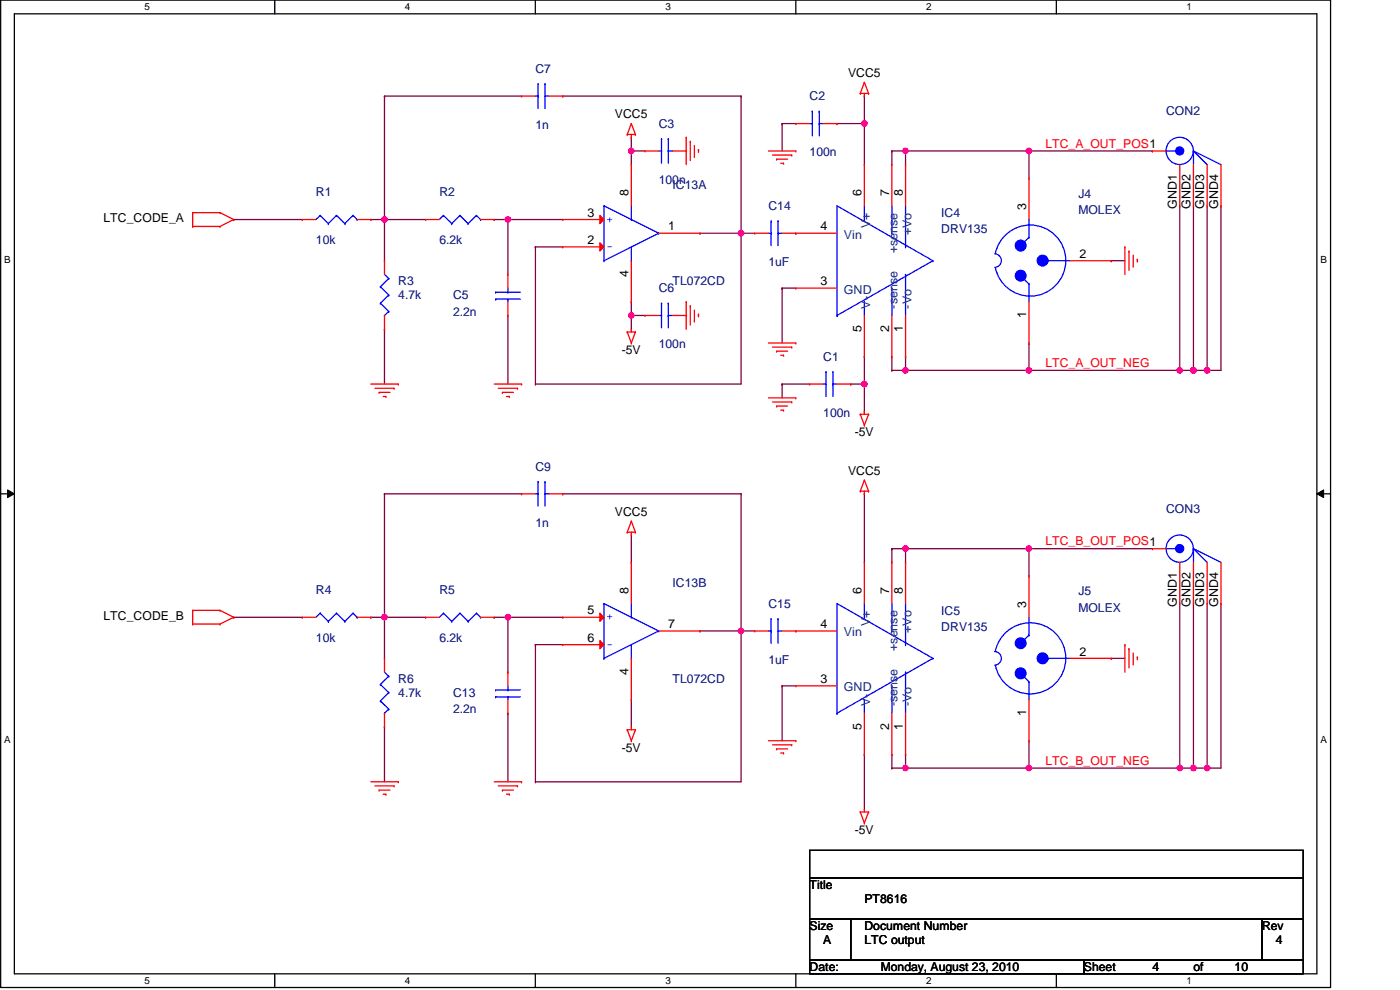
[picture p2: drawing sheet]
<svg xmlns="http://www.w3.org/2000/svg" width="420mm" height="297mm" viewBox="0 0 420 297" stroke-linecap="round" stroke-linejoin="round" font-family="sans-serif">
<defs><g id="words">
<g font-size="3.7" fill="#000080">
<text x="160.7" y="21.8">C7</text>
<text x="243" y="30.1">C2</text>
<text x="350" y="34.6">CON2</text>
<text x="160.7" y="38.7">1n</text>
<text x="197.7" y="38.3">C3</text>
<text x="243" y="46.9">100n</text>
<text x="94.8" y="58.9">R1</text>
<text x="131.9" y="58.9">R2</text>
<text x="197.7" y="55.2">100n</text>
<text x="201.8" y="56.8">IC13A</text>
<text x="323.6" y="59.3">J4</text>
<text x="230.6" y="63">C14</text>
<text x="282.5" y="65.1">IC4</text>
<text x="323.6" y="64.2">MOLEX</text>
<text x="282.5" y="70">DRV135</text>
<text x="94.8" y="73.3">10k</text>
<text x="131.9" y="73.3">6.2k</text>
<text x="230.6" y="79.9">1uF</text>
<text x="119.5" y="85.6">R3</text>
<text x="119.5" y="89.7">4.7k</text>
<text x="136" y="89.7">C5</text>
<text x="197.7" y="87.7">C6</text>
<text x="201.8" y="85.6">TL072CD</text>
<text x="136" y="94.7">2.2n</text>
<text x="197.7" y="104.6">100n</text>
<text x="247.1" y="108.2">C1</text>
<text x="247.1" y="125.1">100n</text>
<text x="160.7" y="141.2">C9</text>
<text x="350" y="153.9">CON3</text>
<text x="160.7" y="158.1">1n</text>
<text x="94.8" y="178.2">R4</text>
<text x="131.9" y="178.2">R5</text>
<text x="201.8" y="176.1">IC13B</text>
<text x="323.6" y="178.6">J5</text>
<text x="230.6" y="182.3">C15</text>
<text x="282.5" y="184.4">IC5</text>
<text x="323.6" y="183.6">MOLEX</text>
<text x="282.5" y="189.3">DRV135</text>
<text x="94.8" y="192.6">10k</text>
<text x="131.9" y="192.6">6.2k</text>
<text x="230.6" y="199.2">1uF</text>
<text x="119.5" y="205">R6</text>
<text x="119.5" y="209.1">4.7k</text>
<text x="136" y="209.1">C13</text>
<text x="201.8" y="205">TL072CD</text>
<text x="136" y="214">2.2n</text>
</g>
<g font-size="3.7">
<text x="254.5" y="23.1">VCC5</text>
<text x="184.5" y="35.4">VCC5</text>
<text x="188.6" y="58.9" transform="rotate(-90 188.6 58.9)">8</text>
<text x="258.6" y="58.9" transform="rotate(-90 258.6 58.9)">6</text>
<text x="266.8" y="58.9" transform="rotate(-90 266.8 58.9)">7</text>
<text x="270.9" y="58.9" transform="rotate(-90 270.9 58.9)">8</text>
<text x="176.3" y="65">3</text>
<text x="308" y="63" transform="rotate(-90 308 63)">3</text>
<text x="353.2" y="62.7" transform="rotate(-90 353.2 62.7)">GND1</text>
<text x="357.3" y="62.7" transform="rotate(-90 357.3 62.7)">GND2</text>
<text x="361.4" y="62.7" transform="rotate(-90 361.4 62.7)">GND3</text>
<text x="365.6" y="62.7" transform="rotate(-90 365.6 62.7)">GND4</text>
<text x="31.1" y="66.7">LTC_CODE_A</text>
<text x="200.6" y="69.1">1</text>
<text x="246.2" y="69.1">4</text>
<text x="176.3" y="73.2">2</text>
<text x="324" y="77.4">2</text>
<text x="188.6" y="83.2" transform="rotate(-90 188.6 83.2)">4</text>
<text x="246.2" y="85.6">3</text>
<text x="308" y="95.5" transform="rotate(-90 308 95.5)">1</text>
<text x="258.6" y="99.6" transform="rotate(-90 258.6 99.6)">5</text>
<text x="266.8" y="99.6" transform="rotate(-90 266.8 99.6)">2</text>
<text x="270.9" y="99.6" transform="rotate(-90 270.9 99.6)">1</text>
<text x="186.6" y="106.2">-5V</text>
<text x="256.5" y="130.9">-5V</text>
<text x="254.5" y="142.4">VCC5</text>
<text x="184.5" y="154.8">VCC5</text>
<text x="188.6" y="178.2" transform="rotate(-90 188.6 178.2)">8</text>
<text x="258.6" y="178.2" transform="rotate(-90 258.6 178.2)">6</text>
<text x="266.8" y="178.2" transform="rotate(-90 266.8 178.2)">7</text>
<text x="270.9" y="178.2" transform="rotate(-90 270.9 178.2)">8</text>
<text x="176.3" y="184.4">5</text>
<text x="308" y="182.3" transform="rotate(-90 308 182.3)">3</text>
<text x="353.2" y="182" transform="rotate(-90 353.2 182)">GND1</text>
<text x="357.3" y="182" transform="rotate(-90 357.3 182)">GND2</text>
<text x="361.4" y="182" transform="rotate(-90 361.4 182)">GND3</text>
<text x="365.6" y="182" transform="rotate(-90 365.6 182)">GND4</text>
<text x="31.1" y="186">LTC_CODE_B</text>
<text x="200.6" y="188.5">7</text>
<text x="246.2" y="188.5">4</text>
<text x="176.3" y="192.6">6</text>
<text x="324" y="196.7">2</text>
<text x="188.6" y="202.5" transform="rotate(-90 188.6 202.5)">4</text>
<text x="246.2" y="204.9">3</text>
<text x="308" y="214.8" transform="rotate(-90 308 214.8)">1</text>
<text x="258.6" y="218.9" transform="rotate(-90 258.6 218.9)">5</text>
<text x="266.8" y="218.9" transform="rotate(-90 266.8 218.9)">2</text>
<text x="270.9" y="218.9" transform="rotate(-90 270.9 218.9)">1</text>
<text x="186.6" y="225.6">-5V</text>
<text x="256.5" y="250.2">-5V</text>
<text x="243" y="266.7">Title</text>
<text x="259.4" y="270.8">PT8616</text>
<text x="243" y="279">Size</text>
<text x="259.4" y="279">Document Number</text>
<text x="378.7" y="279">Rev</text>
<text x="247.1" y="283.1">A</text>
<text x="259.4" y="283.1">LTC output</text>
<text x="382.9" y="283.1">4</text>
<text x="243" y="291.4">Date:</text>
<text x="264.4" y="291.4">Monday, August 23, 2010</text>
<text x="325.3" y="291.4">Sheet</text>
<text x="345.9" y="291.4">4</text>
<text x="358.2" y="291.4">of</text>
<text x="370.5" y="291.4">10</text>
</g>
<g font-size="3.7" fill="#f00">
<text x="313.7" y="44.3">LTC_A_OUT_POS1</text>
<text x="313.7" y="110.1">LTC_A_OUT_NEG</text>
<text x="313.7" y="163.6">LTC_B_OUT_POS1</text>
<text x="313.7" y="229.4">LTC_B_OUT_NEG</text>
</g>
<g font-size="3.7" fill="#00f">
<text x="182.1" y="66.8">+</text>
<text x="182.1" y="75.1">-</text>
<text x="182.1" y="186.1">+</text>
<text x="182.1" y="194.4">-</text>
</g>
<g font-size="3.7" fill="#004080">
<text x="253.3" y="71.6">Vin</text>
<text x="261.1" y="68.5" transform="rotate(-90 261.1 68.5)">V+</text>
<text x="273.5" y="70.6" transform="rotate(-90 273.5 70.6)">+Vo</text>
<text x="269.4" y="76" transform="rotate(-90 269.4 76)">+sense</text>
<text x="253.3" y="88.1">GND</text>
<text x="261.1" y="92.6" transform="rotate(-90 261.1 92.6)">V-</text>
<text x="269.4" y="92.6" transform="rotate(-90 269.4 92.6)">-sense</text>
<text x="273.5" y="92.6" transform="rotate(-90 273.5 92.6)">-Vo</text>
<text x="253.3" y="191">Vin</text>
<text x="261.1" y="187.9" transform="rotate(-90 261.1 187.9)">V+</text>
<text x="273.5" y="189.9" transform="rotate(-90 273.5 189.9)">+Vo</text>
<text x="269.4" y="195.3" transform="rotate(-90 269.4 195.3)">+sense</text>
<text x="253.3" y="207.4">GND</text>
<text x="261.1" y="211.9" transform="rotate(-90 261.1 211.9)">V-</text>
<text x="269.4" y="211.9" transform="rotate(-90 269.4 211.9)">-sense</text>
<text x="273.5" y="211.9" transform="rotate(-90 273.5 211.9)">-Vo</text>
</g>
<g font-size="3">
<text x="43.4" y="3.1">5</text>
<text x="121.5" y="3.1">4</text>
<text x="199.7" y="3.1">3</text>
<text x="277.9" y="3.1">2</text>
<text x="356.1" y="3.1">1</text>
<text x="1.3" y="78.8">B</text>
<text x="396.3" y="78.8">B</text>
<text x="1.3" y="222.8">A</text>
<text x="396.3" y="222.8">A</text>
<text x="43.4" y="295.2">5</text>
<text x="121.5" y="295.2">4</text>
<text x="199.7" y="295.2">3</text>
<text x="277.9" y="295.2">2</text>
<text x="356.1" y="295.2">1</text>
</g>
</g></defs>
<path d="M.2 0h399.1v296.3h-399.1zM4.3 4.1h390.9v288.1h-390.9z" fill="none" stroke="#000" stroke-width=".38"/>
<g fill="#fff">
<path d="M43.4 .5h1.6v3.2h-1.6z"/>
<path d="M43.4 292.6h1.6v3.3h-1.6z"/>
</g>
<path d="M82.5 0v4.1M82.5 292.2v4.1" fill="none" stroke="#000" stroke-width=".38"/>
<g fill="#fff">
<path d="M121.5 .5h1.6v3.2h-1.6z"/>
<path d="M121.5 292.6h1.6v3.3h-1.6z"/>
</g>
<path d="M160.6 0v4.1M160.6 292.2v4.1" fill="none" stroke="#000" stroke-width=".38"/>
<g fill="#fff">
<path d="M199.7 .5h1.6v3.2h-1.6z"/>
<path d="M199.7 292.6h1.6v3.3h-1.6z"/>
</g>
<path d="M238.8 0v4.1M238.8 292.2v4.1" fill="none" stroke="#000" stroke-width=".38"/>
<g fill="#fff">
<path d="M277.9 .5h1.6v3.2h-1.6z"/>
<path d="M277.9 292.6h1.6v3.3h-1.6z"/>
</g>
<path d="M317 0v4.1M317 292.2v4.1" fill="none" stroke="#000" stroke-width=".38"/>
<g fill="#fff">
<path d="M356.1 .5h1.6v3.2h-1.6z"/>
<path d="M356.1 292.6h1.6v3.3h-1.6z"/>
<path d="M1.3 76.2h1.9v3.2h-1.9z"/>
<path d="M396.3 76.2h1.9v3.2h-1.9z"/>
<path d="M1.2 220.2h2v3.2h-2z"/>
<path d="M396.2 220.2h2v3.2h-2z"/>
</g>
<path d="M.2 148.2h4.1M395.2 148.2h4.1" fill="none" stroke="#000" stroke-width=".38"/>
<path d="M2.3 147l2 1.2-2 1.1zM395.2 148.2l2-1.2v2.3z" fill="#000"/>
<path d="M2.3 147l2 1.2-2 1.1zM395.2 148.2l2-1.2v2.3z" fill="none" stroke="#000" stroke-width=".3"/>
<path d="M115.4 28.8h41.1" fill="none" stroke="#800040" stroke-width=".38"/>
<circle cx="115.4" cy="28.8" r=".19" fill="#800040"/>
<path d="M234.7 115.2h8.3" fill="none" stroke="#800040" stroke-width=".38"/>
<circle cx="234.7" cy="115.2" r=".19" fill="#800040"/>
<path d="M234.7 115.2v4.2" fill="none" stroke="#800040" stroke-width=".38"/>
<circle cx="234.7" cy="115.2" r=".19" fill="#800040"/>
<path d="M168.9 28.8h53.5" fill="none" stroke="#800040" stroke-width=".38"/>
<circle cx="168.9" cy="28.8" r=".19" fill="#800040"/>
<path d="M160.7 74.1h8.2" fill="none" stroke="#800040" stroke-width=".38"/>
<circle cx="160.7" cy="74.1" r=".19" fill="#800040"/>
<path d="M222.4 70v45.2" fill="none" stroke="#800040" stroke-width=".38"/>
<circle cx="222.4" cy="70" r=".19" fill="#800040"/>
<circle cx="222.4" cy="70" r=".81" fill="#f0f"/>
<circle cx="222.4" cy="70" r=".81" fill="none" stroke="#f0f" stroke-width=".38"/>
<path d="M160.7 74.1v41.1" fill="none" stroke="#800040" stroke-width=".38"/>
<circle cx="160.7" cy="74.1" r=".19" fill="#800040"/>
<path d="M115.4 28.8v37.1" fill="none" stroke="#800040" stroke-width=".38"/>
<circle cx="115.4" cy="28.8" r=".19" fill="#800040"/>
<circle cx="115.4" cy="65.8" r=".8" fill="#f0f"/>
<circle cx="115.4" cy="65.8" r=".8" fill="none" stroke="#f0f" stroke-width=".38"/>
<path d="M333.5 78.2h4.1" fill="none" stroke="#800040" stroke-width=".38"/>
<circle cx="333.5" cy="78.2" r=".19" fill="#800040"/>
<path d="M152.4 65.9h16.5" fill="none" stroke="#800040" stroke-width=".38"/>
<circle cx="152.4" cy="65.9" r=".19" fill="#800040"/>
<circle cx="152.4" cy="65.8" r=".8" fill="#f0f"/>
<circle cx="152.4" cy="65.8" r=".8" fill="none" stroke="#f0f" stroke-width=".38"/>
<path d="M115.4 65.9v12.3" fill="none" stroke="#800040" stroke-width=".38"/>
<circle cx="115.4" cy="65.9" r=".19" fill="#800040"/>
<path d="M152.4 65.9v16.4" fill="none" stroke="#800040" stroke-width=".38"/>
<circle cx="152.4" cy="65.9" r=".19" fill="#800040"/>
<path d="M267.7 111.1h4.1" fill="none" stroke="#800040" stroke-width=".38"/>
<circle cx="267.7" cy="111.1" r=".19" fill="#800040"/>
<path d="M259.4 37.1v12.3" fill="none" stroke="#800040" stroke-width=".38"/>
<circle cx="259.4" cy="37.1" r=".19" fill="#800040"/>
<path d="M308.8 45.3v8.2" fill="none" stroke="#800040" stroke-width=".38"/>
<circle cx="308.8" cy="45.3" r=".19" fill="#800040"/>
<path d="M308.8 102.9v8.2" fill="none" stroke="#800040" stroke-width=".38"/>
<circle cx="308.8" cy="102.9" r=".19" fill="#800040"/>
<path d="M115.4 98.8v16.4" fill="none" stroke="#800040" stroke-width=".38"/>
<circle cx="115.4" cy="98.8" r=".19" fill="#800040"/>
<path d="M70.1 65.9h20.6" fill="none" stroke="#800040" stroke-width=".38"/>
<circle cx="70.1" cy="65.9" r=".19" fill="#800040"/>
<path d="M271.8 45.3v4.1" fill="none" stroke="#800040" stroke-width=".38"/>
<circle cx="271.8" cy="45.3" r=".19" fill="#800040"/>
<path d="M267.7 45.3h4.1" fill="none" stroke="#800040" stroke-width=".38"/>
<circle cx="267.7" cy="45.3" r=".19" fill="#800040"/>
<path d="M160.7 115.2h61.7" fill="none" stroke="#800040" stroke-width=".38"/>
<circle cx="160.7" cy="115.2" r=".19" fill="#800040"/>
<path d="M234.7 86.4h4.1" fill="none" stroke="#800040" stroke-width=".38"/>
<circle cx="234.7" cy="86.4" r=".19" fill="#800040"/>
<path d="M152.4 94.7v20.5" fill="none" stroke="#800040" stroke-width=".38"/>
<circle cx="152.4" cy="94.7" r=".19" fill="#800040"/>
<path d="M234.7 86.4v16.5" fill="none" stroke="#800040" stroke-width=".38"/>
<circle cx="234.7" cy="86.4" r=".19" fill="#800040"/>
<path d="M234.7 37.1h4.1" fill="none" stroke="#800040" stroke-width=".38"/>
<circle cx="234.7" cy="37.1" r=".19" fill="#800040"/>
<path d="M234.7 37.1v8.2" fill="none" stroke="#800040" stroke-width=".38"/>
<circle cx="234.7" cy="37.1" r=".19" fill="#800040"/>
<path d="M251.2 37.1h8.2" fill="none" stroke="#800040" stroke-width=".38"/>
<circle cx="251.2" cy="37.1" r=".19" fill="#800040"/>
<circle cx="259.4" cy="37" r=".81" fill="#f0f"/>
<circle cx="259.4" cy="37" r=".81" fill="none" stroke="#f0f" stroke-width=".38"/>
<path d="M271.8 45.3h37" fill="none" stroke="#800040" stroke-width=".38"/>
<circle cx="271.8" cy="45.3" r=".19" fill="#800040"/>
<circle cx="308.8" cy="45.3" r=".8" fill="#f0f"/>
<circle cx="308.8" cy="45.3" r=".8" fill="none" stroke="#f0f" stroke-width=".38"/>
<circle cx="271.7" cy="45.3" r=".78" fill="#f0f"/>
<circle cx="271.7" cy="45.3" r=".78" fill="none" stroke="#f0f" stroke-width=".38"/>
<path d="M222.4 28.8v41.2" fill="none" stroke="#800040" stroke-width=".38"/>
<circle cx="222.4" cy="28.8" r=".19" fill="#800040"/>
<path d="M210 70h12.4" fill="none" stroke="#800040" stroke-width=".38"/>
<circle cx="210" cy="70" r=".19" fill="#800040"/>
<path d="M271.8 111.1h37" fill="none" stroke="#800040" stroke-width=".38"/>
<circle cx="271.8" cy="111.1" r=".19" fill="#800040"/>
<circle cx="308.8" cy="111.1" r=".81" fill="#f0f"/>
<circle cx="308.8" cy="111.1" r=".81" fill="none" stroke="#f0f" stroke-width=".38"/>
<path d="M267.7 45.3v4.1" fill="none" stroke="#800040" stroke-width=".38"/>
<circle cx="267.7" cy="45.3" r=".19" fill="#800040"/>
<path d="M111.3 65.9h4.1" fill="none" stroke="#800040" stroke-width=".38"/>
<circle cx="111.3" cy="65.9" r=".19" fill="#800040"/>
<path d="M148.3 65.9h4.1" fill="none" stroke="#800040" stroke-width=".38"/>
<circle cx="148.3" cy="65.9" r=".19" fill="#800040"/>
<path d="M267.7 107v4.1" fill="none" stroke="#800040" stroke-width=".38"/>
<circle cx="267.7" cy="107" r=".19" fill="#800040"/>
<path d="M189.5 45.3v4.1" fill="none" stroke="#800040" stroke-width=".38"/>
<circle cx="189.5" cy="45.3" r=".19" fill="#800040"/>
<path d="M271.8 107v4.1" fill="none" stroke="#800040" stroke-width=".38"/>
<circle cx="271.8" cy="107" r=".19" fill="#800040"/>
<circle cx="271.7" cy="111.1" r=".79" fill="#f0f"/>
<circle cx="271.7" cy="111.1" r=".79" fill="none" stroke="#f0f" stroke-width=".38"/>
<path d="M259.4 107v8.2" fill="none" stroke="#800040" stroke-width=".38"/>
<circle cx="259.4" cy="107" r=".19" fill="#800040"/>
<path d="M259.4 28.8v8.3" fill="none" stroke="#800040" stroke-width=".38"/>
<circle cx="259.4" cy="28.8" r=".19" fill="#800040"/>
<path d="M189.5 94.7v4.1" fill="none" stroke="#800040" stroke-width=".38"/>
<circle cx="189.5" cy="94.7" r=".19" fill="#800040"/>
<circle cx="189.4" cy="94.6" r=".79" fill="#f0f"/>
<circle cx="189.4" cy="94.6" r=".79" fill="none" stroke="#f0f" stroke-width=".38"/>
<path d="M255.3 115.2h4.1" fill="none" stroke="#800040" stroke-width=".38"/>
<circle cx="255.3" cy="115.2" r=".19" fill="#800040"/>
<path d="M259.4 115.2v8.3" fill="none" stroke="#800040" stroke-width=".38"/>
<circle cx="259.4" cy="115.2" r=".19" fill="#800040"/>
<circle cx="259.4" cy="115.2" r=".81" fill="#f0f"/>
<circle cx="259.4" cy="115.2" r=".81" fill="none" stroke="#f0f" stroke-width=".38"/>
<path d="M189.5 45.3h4.1" fill="none" stroke="#800040" stroke-width=".38"/>
<circle cx="189.5" cy="45.3" r=".19" fill="#800040"/>
<circle cx="189.5" cy="45.3" r=".78" fill="#f0f"/>
<circle cx="189.5" cy="45.3" r=".78" fill="none" stroke="#f0f" stroke-width=".38"/>
<path d="M115.4 65.9h12.4" fill="none" stroke="#800040" stroke-width=".38"/>
<circle cx="115.4" cy="65.9" r=".19" fill="#800040"/>
<path d="M189.5 94.7h4.1" fill="none" stroke="#800040" stroke-width=".38"/>
<circle cx="189.5" cy="94.7" r=".19" fill="#800040"/>
<path d="M189.5 41.2v4.1" fill="none" stroke="#800040" stroke-width=".38"/>
<circle cx="189.5" cy="41.2" r=".19" fill="#800040"/>
<path d="M189.5 90.6v4.1" fill="none" stroke="#800040" stroke-width=".38"/>
<circle cx="189.5" cy="90.6" r=".19" fill="#800040"/>
<path d="M189.5 209.9v8.2" fill="none" stroke="#800040" stroke-width=".38"/>
<circle cx="189.5" cy="209.9" r=".19" fill="#800040"/>
<path d="M115.4 148.2h41.1" fill="none" stroke="#800040" stroke-width=".38"/>
<circle cx="115.4" cy="148.2" r=".19" fill="#800040"/>
<path d="M160.7 193.4h8.2" fill="none" stroke="#800040" stroke-width=".38"/>
<circle cx="160.7" cy="193.4" r=".19" fill="#800040"/>
<path d="M160.7 193.4v41.2" fill="none" stroke="#800040" stroke-width=".38"/>
<circle cx="160.7" cy="193.4" r=".19" fill="#800040"/>
<path d="M115.4 148.2v37" fill="none" stroke="#800040" stroke-width=".38"/>
<circle cx="115.4" cy="148.2" r=".19" fill="#800040"/>
<circle cx="115.4" cy="185.2" r=".81" fill="#f0f"/>
<circle cx="115.4" cy="185.2" r=".81" fill="none" stroke="#f0f" stroke-width=".38"/>
<path d="M152.4 185.2h16.5" fill="none" stroke="#800040" stroke-width=".38"/>
<circle cx="152.4" cy="185.2" r=".19" fill="#800040"/>
<circle cx="152.4" cy="185.2" r=".81" fill="#f0f"/>
<circle cx="152.4" cy="185.2" r=".81" fill="none" stroke="#f0f" stroke-width=".38"/>
<path d="M115.4 185.2v12.3" fill="none" stroke="#800040" stroke-width=".38"/>
<circle cx="115.4" cy="185.2" r=".19" fill="#800040"/>
<path d="M152.4 185.2v16.5" fill="none" stroke="#800040" stroke-width=".38"/>
<circle cx="152.4" cy="185.2" r=".19" fill="#800040"/>
<path d="M115.4 218.1v16.5" fill="none" stroke="#800040" stroke-width=".38"/>
<circle cx="115.4" cy="218.1" r=".19" fill="#800040"/>
<path d="M70.1 185.2h20.6" fill="none" stroke="#800040" stroke-width=".38"/>
<circle cx="70.1" cy="185.2" r=".19" fill="#800040"/>
<path d="M152.4 214v20.6" fill="none" stroke="#800040" stroke-width=".38"/>
<circle cx="152.4" cy="214" r=".19" fill="#800040"/>
<path d="M111.3 185.2h4.1" fill="none" stroke="#800040" stroke-width=".38"/>
<circle cx="111.3" cy="185.2" r=".19" fill="#800040"/>
<path d="M148.3 185.2h4.1" fill="none" stroke="#800040" stroke-width=".38"/>
<circle cx="148.3" cy="185.2" r=".19" fill="#800040"/>
<path d="M115.4 185.2h12.4" fill="none" stroke="#800040" stroke-width=".38"/>
<circle cx="115.4" cy="185.2" r=".19" fill="#800040"/>
<path d="M168.9 148.2h53.5" fill="none" stroke="#800040" stroke-width=".38"/>
<circle cx="168.9" cy="148.2" r=".19" fill="#800040"/>
<path d="M222.4 189.3v45.3" fill="none" stroke="#800040" stroke-width=".38"/>
<circle cx="222.4" cy="189.3" r=".19" fill="#800040"/>
<circle cx="222.4" cy="189.3" r=".8" fill="#f0f"/>
<circle cx="222.4" cy="189.3" r=".8" fill="none" stroke="#f0f" stroke-width=".38"/>
<path d="M333.5 197.5h4.1" fill="none" stroke="#800040" stroke-width=".38"/>
<circle cx="333.5" cy="197.5" r=".19" fill="#800040"/>
<path d="M267.7 230.5h4.1" fill="none" stroke="#800040" stroke-width=".38"/>
<circle cx="267.7" cy="230.5" r=".19" fill="#800040"/>
<path d="M259.4 148.2v20.5" fill="none" stroke="#800040" stroke-width=".38"/>
<circle cx="259.4" cy="148.2" r=".19" fill="#800040"/>
<path d="M308.8 164.6v8.2" fill="none" stroke="#800040" stroke-width=".38"/>
<circle cx="308.8" cy="164.6" r=".19" fill="#800040"/>
<path d="M308.8 222.2v8.3" fill="none" stroke="#800040" stroke-width=".38"/>
<circle cx="308.8" cy="222.2" r=".19" fill="#800040"/>
<path d="M271.8 164.6v4.1" fill="none" stroke="#800040" stroke-width=".38"/>
<circle cx="271.8" cy="164.6" r=".19" fill="#800040"/>
<path d="M267.7 164.6h4.1" fill="none" stroke="#800040" stroke-width=".38"/>
<circle cx="267.7" cy="164.6" r=".19" fill="#800040"/>
<path d="M160.7 234.6h61.7" fill="none" stroke="#800040" stroke-width=".38"/>
<circle cx="160.7" cy="234.6" r=".19" fill="#800040"/>
<path d="M234.7 205.8h4.1" fill="none" stroke="#800040" stroke-width=".38"/>
<circle cx="234.7" cy="205.8" r=".19" fill="#800040"/>
<path d="M234.7 205.8v16.4" fill="none" stroke="#800040" stroke-width=".38"/>
<circle cx="234.7" cy="205.8" r=".19" fill="#800040"/>
<path d="M271.8 164.6h37" fill="none" stroke="#800040" stroke-width=".38"/>
<circle cx="271.8" cy="164.6" r=".19" fill="#800040"/>
<circle cx="308.8" cy="164.6" r=".81" fill="#f0f"/>
<circle cx="308.8" cy="164.6" r=".81" fill="none" stroke="#f0f" stroke-width=".38"/>
<circle cx="271.7" cy="164.6" r=".79" fill="#f0f"/>
<circle cx="271.7" cy="164.6" r=".79" fill="none" stroke="#f0f" stroke-width=".38"/>
<path d="M222.4 148.2v41.1" fill="none" stroke="#800040" stroke-width=".38"/>
<circle cx="222.4" cy="148.2" r=".19" fill="#800040"/>
<path d="M210 189.3h12.4" fill="none" stroke="#800040" stroke-width=".38"/>
<circle cx="210" cy="189.3" r=".19" fill="#800040"/>
<path d="M271.8 230.5h37" fill="none" stroke="#800040" stroke-width=".38"/>
<circle cx="271.8" cy="230.5" r=".19" fill="#800040"/>
<circle cx="308.8" cy="230.4" r=".8" fill="#f0f"/>
<circle cx="308.8" cy="230.4" r=".8" fill="none" stroke="#f0f" stroke-width=".38"/>
<path d="M267.7 164.6v4.1" fill="none" stroke="#800040" stroke-width=".38"/>
<circle cx="267.7" cy="164.6" r=".19" fill="#800040"/>
<path d="M267.7 226.4v4.1" fill="none" stroke="#800040" stroke-width=".38"/>
<circle cx="267.7" cy="226.4" r=".19" fill="#800040"/>
<path d="M271.8 226.4v4.1" fill="none" stroke="#800040" stroke-width=".38"/>
<circle cx="271.8" cy="226.4" r=".19" fill="#800040"/>
<circle cx="271.7" cy="230.4" r=".78" fill="#f0f"/>
<circle cx="271.7" cy="230.4" r=".78" fill="none" stroke="#f0f" stroke-width=".38"/>
<path d="M259.4 226.4v16.4" fill="none" stroke="#800040" stroke-width=".38"/>
<circle cx="259.4" cy="226.4" r=".19" fill="#800040"/>
<path d="M308.8 45.3h37.1" fill="none" stroke="#800040" stroke-width=".38"/>
<circle cx="345.9" cy="45.3" r=".19" fill="#800040"/>
<path d="M354.1 61.8v49.3" fill="none" stroke="#800040" stroke-width=".38"/>
<circle cx="354.1" cy="111.1" r=".19" fill="#800040"/>
<path d="M354.1 111.1h4.1" fill="none" stroke="#800040" stroke-width=".38"/>
<circle cx="354.1" cy="111.1" r=".19" fill="#800040"/>
<circle cx="358.2" cy="111.1" r=".81" fill="#f0f"/>
<circle cx="358.2" cy="111.1" r=".81" fill="none" stroke="#f0f" stroke-width=".38"/>
<circle cx="354" cy="111.1" r=".79" fill="#f0f"/>
<circle cx="354" cy="111.1" r=".79" fill="none" stroke="#f0f" stroke-width=".38"/>
<path d="M366.4 61.8v49.3" fill="none" stroke="#800040" stroke-width=".38"/>
<circle cx="366.4" cy="61.8" r=".19" fill="#800040"/>
<path d="M358.2 61.8v49.3" fill="none" stroke="#800040" stroke-width=".38"/>
<circle cx="358.2" cy="111.1" r=".19" fill="#800040"/>
<path d="M362.3 111.1h4.1" fill="none" stroke="#800040" stroke-width=".38"/>
<circle cx="362.3" cy="111.1" r=".19" fill="#800040"/>
<path d="M362.3 61.8v49.3" fill="none" stroke="#800040" stroke-width=".38"/>
<circle cx="362.3" cy="111.1" r=".19" fill="#800040"/>
<circle cx="362.3" cy="111.1" r=".81" fill="#f0f"/>
<circle cx="362.3" cy="111.1" r=".81" fill="none" stroke="#f0f" stroke-width=".38"/>
<path d="M308.8 111.1h45.3" fill="none" stroke="#800040" stroke-width=".38"/>
<circle cx="308.8" cy="111.1" r=".19" fill="#800040"/>
<path d="M308.8 164.6h37.1" fill="none" stroke="#800040" stroke-width=".38"/>
<circle cx="308.8" cy="164.6" r=".19" fill="#800040"/>
<path d="M354.1 181.1v49.4" fill="none" stroke="#800040" stroke-width=".38"/>
<circle cx="354.1" cy="230.5" r=".19" fill="#800040"/>
<circle cx="354" cy="230.4" r=".78" fill="#f0f"/>
<circle cx="354" cy="230.4" r=".78" fill="none" stroke="#f0f" stroke-width=".38"/>
<path d="M366.4 181.1v49.4" fill="none" stroke="#800040" stroke-width=".38"/>
<circle cx="366.4" cy="181.1" r=".19" fill="#800040"/>
<path d="M358.2 181.1v49.4" fill="none" stroke="#800040" stroke-width=".38"/>
<circle cx="358.2" cy="230.5" r=".19" fill="#800040"/>
<circle cx="358.2" cy="230.4" r=".8" fill="#f0f"/>
<circle cx="358.2" cy="230.4" r=".8" fill="none" stroke="#f0f" stroke-width=".38"/>
<path d="M358.2 230.5h4.1" fill="none" stroke="#800040" stroke-width=".38"/>
<circle cx="358.2" cy="230.5" r=".19" fill="#800040"/>
<path d="M362.3 181.1v49.4" fill="none" stroke="#800040" stroke-width=".38"/>
<circle cx="362.3" cy="230.5" r=".19" fill="#800040"/>
<circle cx="362.3" cy="230.4" r=".8" fill="#f0f"/>
<circle cx="362.3" cy="230.4" r=".8" fill="none" stroke="#f0f" stroke-width=".38"/>
<path d="M362.3 230.5h4.1" fill="none" stroke="#800040" stroke-width=".38"/>
<circle cx="362.3" cy="230.5" r=".19" fill="#800040"/>
<path d="M354.1 230.5h4.1" fill="none" stroke="#800040" stroke-width=".38"/>
<circle cx="354.1" cy="230.5" r=".19" fill="#800040"/>
<path d="M358.2 111.1h4.1" fill="none" stroke="#800040" stroke-width=".38"/>
<circle cx="358.2" cy="111.1" r=".19" fill="#800040"/>
<circle cx="358.2" cy="111.1" r=".81" fill="#f0f"/>
<circle cx="358.2" cy="111.1" r=".81" fill="none" stroke="#f0f" stroke-width=".38"/>
<path d="M308.8 230.5h45.3" fill="none" stroke="#800040" stroke-width=".38"/>
<circle cx="308.8" cy="230.5" r=".19" fill="#800040"/>
<path d="M189.5 160.5v8.2" fill="none" stroke="#800040" stroke-width=".38"/>
<circle cx="189.5" cy="168.7" r=".19" fill="#800040"/>
<path d="M222.4 70h4.1" fill="none" stroke="#800040" stroke-width=".38"/>
<circle cx="222.4" cy="70" r=".19" fill="#800040"/>
<path d="M222.4 189.3h4.1" fill="none" stroke="#800040" stroke-width=".38"/>
<circle cx="222.4" cy="189.3" r=".19" fill="#800040"/>
<path d="M70.1 65.9l-4.1 2" fill="none" stroke="#f00" stroke-width=".38"/>
<circle cx="66" cy="67.9" r=".19" fill="#f00"/>
<path d="M57.8 67.9h8.2" fill="none" stroke="#f00" stroke-width=".38"/>
<circle cx="57.8" cy="67.9" r=".19" fill="#f00"/>
<path d="M57.8 63.8v4.1" fill="none" stroke="#f00" stroke-width=".38"/>
<circle cx="57.8" cy="63.8" r=".19" fill="#f00"/>
<path d="M57.8 63.8h8.2" fill="none" stroke="#f00" stroke-width=".38"/>
<circle cx="66" cy="63.8" r=".19" fill="#f00"/>
<path d="M66 63.8l4.1 2.1" fill="none" stroke="#f00" stroke-width=".38"/>
<circle cx="70.1" cy="65.9" r=".19" fill="#f00"/>
<path d="M70.1 185.2l-4.1 2" fill="none" stroke="#f00" stroke-width=".38"/>
<circle cx="66" cy="187.2" r=".19" fill="#f00"/>
<path d="M57.8 187.2h8.2" fill="none" stroke="#f00" stroke-width=".38"/>
<circle cx="57.8" cy="187.2" r=".19" fill="#f00"/>
<path d="M57.8 183.1v4.1" fill="none" stroke="#f00" stroke-width=".38"/>
<circle cx="57.8" cy="183.1" r=".19" fill="#f00"/>
<path d="M57.8 183.1h8.2" fill="none" stroke="#f00" stroke-width=".38"/>
<circle cx="66" cy="183.1" r=".19" fill="#f00"/>
<path d="M66 183.1l4.1 2.1" fill="none" stroke="#f00" stroke-width=".38"/>
<circle cx="70.1" cy="185.2" r=".19" fill="#f00"/>
<path d="M230.6 119.4h8.2" fill="none" stroke="#f00" stroke-width=".38"/>
<circle cx="238.8" cy="119.4" r=".19" fill="#f00"/>
<path d="M231.8 120.6h5.8" fill="none" stroke="#f00" stroke-width=".38"/>
<circle cx="237.6" cy="120.6" r=".19" fill="#f00"/>
<path d="M233.1 121.8h3.3" fill="none" stroke="#f00" stroke-width=".38"/>
<circle cx="233.1" cy="121.8" r=".19" fill="#f00"/>
<path d="M234.3 123.1h.9" fill="none" stroke="#f00" stroke-width=".38"/>
<circle cx="235.2" cy="123.1" r=".19" fill="#f00"/>
<path d="M258.2 28h2.5" fill="none" stroke="#f00" stroke-width=".38"/>
<circle cx="258.2" cy="28" r=".19" fill="#f00"/>
<path d="M259.4 28v.8" fill="none" stroke="#f00" stroke-width=".38"/>
<circle cx="259.4" cy="28.8" r=".19" fill="#f00"/>
<path d="M259.4 24.7l-1.2 3.3" fill="none" stroke="#f00" stroke-width=".38"/>
<circle cx="259.4" cy="24.7" r=".19" fill="#f00"/>
<path d="M259.4 24.7l1.3 3.3" fill="none" stroke="#f00" stroke-width=".38"/>
<circle cx="260.7" cy="28" r=".19" fill="#f00"/>
<path d="M230.6 102.9h8.2" fill="none" stroke="#f00" stroke-width=".38"/>
<circle cx="238.8" cy="102.9" r=".19" fill="#f00"/>
<path d="M231.8 104.1h5.8" fill="none" stroke="#f00" stroke-width=".38"/>
<circle cx="237.6" cy="104.1" r=".19" fill="#f00"/>
<path d="M233.1 105.4h3.3" fill="none" stroke="#f00" stroke-width=".38"/>
<circle cx="233.1" cy="105.4" r=".19" fill="#f00"/>
<path d="M234.3 106.6h.9" fill="none" stroke="#f00" stroke-width=".38"/>
<circle cx="235.2" cy="106.6" r=".19" fill="#f00"/>
<path d="M230.6 45.3h8.2" fill="none" stroke="#f00" stroke-width=".38"/>
<circle cx="238.8" cy="45.3" r=".19" fill="#f00"/>
<path d="M231.8 46.5h5.8" fill="none" stroke="#f00" stroke-width=".38"/>
<circle cx="237.6" cy="46.5" r=".19" fill="#f00"/>
<path d="M233.1 47.8h3.3" fill="none" stroke="#f00" stroke-width=".38"/>
<circle cx="233.1" cy="47.8" r=".19" fill="#f00"/>
<path d="M234.3 49h.9" fill="none" stroke="#f00" stroke-width=".38"/>
<circle cx="235.2" cy="49" r=".19" fill="#f00"/>
<path d="M111.3 115.2h8.2" fill="none" stroke="#f00" stroke-width=".38"/>
<circle cx="119.5" cy="115.2" r=".19" fill="#f00"/>
<path d="M112.5 116.5h5.8" fill="none" stroke="#f00" stroke-width=".38"/>
<circle cx="118.3" cy="116.5" r=".19" fill="#f00"/>
<path d="M113.8 117.7h3.2" fill="none" stroke="#f00" stroke-width=".38"/>
<circle cx="113.8" cy="117.7" r=".19" fill="#f00"/>
<path d="M115 119h.8" fill="none" stroke="#f00" stroke-width=".38"/>
<circle cx="115.8" cy="119" r=".19" fill="#f00"/>
<path d="M188.2 40.3h2.5" fill="none" stroke="#f00" stroke-width=".38"/>
<circle cx="188.2" cy="40.3" r=".19" fill="#f00"/>
<path d="M189.5 40.3v.9" fill="none" stroke="#f00" stroke-width=".38"/>
<circle cx="189.5" cy="41.2" r=".19" fill="#f00"/>
<path d="M189.5 37.1l-1.3 3.2" fill="none" stroke="#f00" stroke-width=".38"/>
<circle cx="189.5" cy="37.1" r=".19" fill="#f00"/>
<path d="M189.5 37.1l1.2 3.2" fill="none" stroke="#f00" stroke-width=".38"/>
<circle cx="190.7" cy="40.3" r=".19" fill="#f00"/>
<path d="M188.2 99.6h2.5" fill="none" stroke="#f00" stroke-width=".38"/>
<circle cx="190.7" cy="99.6" r=".19" fill="#f00"/>
<path d="M189.5 98.8v.8" fill="none" stroke="#f00" stroke-width=".38"/>
<circle cx="189.5" cy="98.8" r=".19" fill="#f00"/>
<path d="M190.7 99.6l-1.2 3.3" fill="none" stroke="#f00" stroke-width=".38"/>
<circle cx="189.5" cy="102.9" r=".19" fill="#f00"/>
<path d="M188.2 99.6l1.3 3.3" fill="none" stroke="#f00" stroke-width=".38"/>
<circle cx="188.2" cy="99.6" r=".19" fill="#f00"/>
<path d="M148.3 115.2h8.2" fill="none" stroke="#f00" stroke-width=".38"/>
<circle cx="156.5" cy="115.2" r=".19" fill="#f00"/>
<path d="M149.6 116.5h5.7" fill="none" stroke="#f00" stroke-width=".38"/>
<circle cx="155.3" cy="116.5" r=".19" fill="#f00"/>
<path d="M150.8 117.7h3.3" fill="none" stroke="#f00" stroke-width=".38"/>
<circle cx="150.8" cy="117.7" r=".19" fill="#f00"/>
<path d="M152 119h.9" fill="none" stroke="#f00" stroke-width=".38"/>
<circle cx="152.9" cy="119" r=".19" fill="#f00"/>
<path d="M337.6 74.1v8.2" fill="none" stroke="#f00" stroke-width=".38"/>
<circle cx="337.6" cy="74.1" r=".19" fill="#f00"/>
<path d="M338.8 75.4v5.7" fill="none" stroke="#f00" stroke-width=".38"/>
<circle cx="338.8" cy="75.4" r=".19" fill="#f00"/>
<path d="M340.1 76.6v3.2" fill="none" stroke="#f00" stroke-width=".38"/>
<circle cx="340.1" cy="79.8" r=".19" fill="#f00"/>
<path d="M341.3 77.8v.8" fill="none" stroke="#f00" stroke-width=".38"/>
<circle cx="341.3" cy="77.8" r=".19" fill="#f00"/>
<path d="M258.2 124.3h2.5" fill="none" stroke="#f00" stroke-width=".38"/>
<circle cx="260.7" cy="124.3" r=".19" fill="#f00"/>
<path d="M259.4 123.5v.8" fill="none" stroke="#f00" stroke-width=".38"/>
<circle cx="259.4" cy="123.5" r=".19" fill="#f00"/>
<path d="M260.7 124.3l-1.3 3.3" fill="none" stroke="#f00" stroke-width=".38"/>
<circle cx="259.4" cy="127.6" r=".19" fill="#f00"/>
<path d="M258.2 124.3l1.2 3.3" fill="none" stroke="#f00" stroke-width=".38"/>
<circle cx="258.2" cy="124.3" r=".19" fill="#f00"/>
<path d="M205.9 41.2v8.2" fill="none" stroke="#f00" stroke-width=".38"/>
<circle cx="205.9" cy="41.2" r=".19" fill="#f00"/>
<path d="M207.2 42.4v5.8" fill="none" stroke="#f00" stroke-width=".38"/>
<circle cx="207.2" cy="42.4" r=".19" fill="#f00"/>
<path d="M208.4 43.6v3.3" fill="none" stroke="#f00" stroke-width=".38"/>
<circle cx="208.4" cy="46.9" r=".19" fill="#f00"/>
<path d="M209.6 44.9v.8" fill="none" stroke="#f00" stroke-width=".38"/>
<circle cx="209.6" cy="44.9" r=".19" fill="#f00"/>
<path d="M205.9 90.6v8.2" fill="none" stroke="#f00" stroke-width=".38"/>
<circle cx="205.9" cy="90.6" r=".19" fill="#f00"/>
<path d="M207.2 91.8v5.7" fill="none" stroke="#f00" stroke-width=".38"/>
<circle cx="207.2" cy="91.8" r=".19" fill="#f00"/>
<path d="M208.4 93v3.3" fill="none" stroke="#f00" stroke-width=".38"/>
<circle cx="208.4" cy="96.3" r=".19" fill="#f00"/>
<path d="M209.6 94.3v.8" fill="none" stroke="#f00" stroke-width=".38"/>
<circle cx="209.6" cy="94.3" r=".19" fill="#f00"/>
<path d="M188.2 159.7h2.5" fill="none" stroke="#f00" stroke-width=".38"/>
<circle cx="188.2" cy="159.7" r=".19" fill="#f00"/>
<path d="M189.5 159.7v.8" fill="none" stroke="#f00" stroke-width=".38"/>
<circle cx="189.5" cy="160.5" r=".19" fill="#f00"/>
<path d="M189.5 156.4l-1.3 3.3" fill="none" stroke="#f00" stroke-width=".38"/>
<circle cx="189.5" cy="156.4" r=".19" fill="#f00"/>
<path d="M189.5 156.4l1.2 3.3" fill="none" stroke="#f00" stroke-width=".38"/>
<circle cx="190.7" cy="159.7" r=".19" fill="#f00"/>
<path d="M188.2 218.9h2.5" fill="none" stroke="#f00" stroke-width=".38"/>
<circle cx="190.7" cy="218.9" r=".19" fill="#f00"/>
<path d="M189.5 218.1v.8" fill="none" stroke="#f00" stroke-width=".38"/>
<circle cx="189.5" cy="218.1" r=".19" fill="#f00"/>
<path d="M190.7 218.9l-1.2 3.3" fill="none" stroke="#f00" stroke-width=".38"/>
<circle cx="189.5" cy="222.2" r=".19" fill="#f00"/>
<path d="M188.2 218.9l1.3 3.3" fill="none" stroke="#f00" stroke-width=".38"/>
<circle cx="188.2" cy="218.9" r=".19" fill="#f00"/>
<path d="M111.3 234.6h8.2" fill="none" stroke="#f00" stroke-width=".38"/>
<circle cx="119.5" cy="234.6" r=".19" fill="#f00"/>
<path d="M112.5 235.8h5.8" fill="none" stroke="#f00" stroke-width=".38"/>
<circle cx="118.3" cy="235.8" r=".19" fill="#f00"/>
<path d="M113.8 237.1h3.2" fill="none" stroke="#f00" stroke-width=".38"/>
<circle cx="113.8" cy="237.1" r=".19" fill="#f00"/>
<path d="M115 238.3h.8" fill="none" stroke="#f00" stroke-width=".38"/>
<circle cx="115.8" cy="238.3" r=".19" fill="#f00"/>
<path d="M148.3 234.6h8.2" fill="none" stroke="#f00" stroke-width=".38"/>
<circle cx="156.5" cy="234.6" r=".19" fill="#f00"/>
<path d="M149.6 235.8h5.7" fill="none" stroke="#f00" stroke-width=".38"/>
<circle cx="155.3" cy="235.8" r=".19" fill="#f00"/>
<path d="M150.8 237.1h3.3" fill="none" stroke="#f00" stroke-width=".38"/>
<circle cx="150.8" cy="237.1" r=".19" fill="#f00"/>
<path d="M152 238.3h.9" fill="none" stroke="#f00" stroke-width=".38"/>
<circle cx="152.9" cy="238.3" r=".19" fill="#f00"/>
<path d="M258.2 147.4h2.5" fill="none" stroke="#f00" stroke-width=".38"/>
<circle cx="258.2" cy="147.4" r=".19" fill="#f00"/>
<path d="M259.4 147.4v.8" fill="none" stroke="#f00" stroke-width=".38"/>
<circle cx="259.4" cy="148.2" r=".19" fill="#f00"/>
<path d="M259.4 144.1l-1.2 3.3" fill="none" stroke="#f00" stroke-width=".38"/>
<circle cx="259.4" cy="144.1" r=".19" fill="#f00"/>
<path d="M259.4 144.1l1.3 3.3" fill="none" stroke="#f00" stroke-width=".38"/>
<circle cx="260.7" cy="147.4" r=".19" fill="#f00"/>
<path d="M230.6 222.2h8.2" fill="none" stroke="#f00" stroke-width=".38"/>
<circle cx="238.8" cy="222.2" r=".19" fill="#f00"/>
<path d="M231.8 223.5h5.8" fill="none" stroke="#f00" stroke-width=".38"/>
<circle cx="237.6" cy="223.5" r=".19" fill="#f00"/>
<path d="M233.1 224.7h3.3" fill="none" stroke="#f00" stroke-width=".38"/>
<circle cx="233.1" cy="224.7" r=".19" fill="#f00"/>
<path d="M234.3 225.9h.9" fill="none" stroke="#f00" stroke-width=".38"/>
<circle cx="235.2" cy="225.9" r=".19" fill="#f00"/>
<path d="M337.6 193.4v8.3" fill="none" stroke="#f00" stroke-width=".38"/>
<circle cx="337.6" cy="193.4" r=".19" fill="#f00"/>
<path d="M338.8 194.6v5.8" fill="none" stroke="#f00" stroke-width=".38"/>
<circle cx="338.8" cy="194.6" r=".19" fill="#f00"/>
<path d="M340.1 195.9v3.3" fill="none" stroke="#f00" stroke-width=".38"/>
<circle cx="340.1" cy="199.2" r=".19" fill="#f00"/>
<path d="M341.3 197.1v.9" fill="none" stroke="#f00" stroke-width=".38"/>
<circle cx="341.3" cy="197.1" r=".19" fill="#f00"/>
<path d="M258.2 243.6h2.5" fill="none" stroke="#f00" stroke-width=".38"/>
<circle cx="260.7" cy="243.6" r=".19" fill="#f00"/>
<path d="M259.4 242.8v.8" fill="none" stroke="#f00" stroke-width=".38"/>
<circle cx="259.4" cy="242.8" r=".19" fill="#f00"/>
<path d="M260.7 243.6l-1.3 3.3" fill="none" stroke="#f00" stroke-width=".38"/>
<circle cx="259.4" cy="246.9" r=".19" fill="#f00"/>
<path d="M258.2 243.6l1.2 3.3" fill="none" stroke="#f00" stroke-width=".38"/>
<circle cx="258.2" cy="243.6" r=".19" fill="#f00"/>
<path d="M243 255.1h148.1v8.3h-148.1zM243 263.4h148.1v12.3h-148.1zM243 275.7h12.3v12.4h-12.3zM255.3 275.7h123.4v12.4h-123.4zM378.7 275.7h12.4v12.4h-12.4zM243 288.1h82.3v4.1h-82.3zM325.3 288.1h65.8v4.1h-65.8z" fill="none" stroke="#000" stroke-width=".38"/>
<circle cx="306.3" cy="82.7" r="1.61" fill="#00f"/>
<circle cx="306.3" cy="82.7" r="1.61" fill="none" stroke="#00f" stroke-width=".38"/>
<circle cx="306.3" cy="73.7" r="1.62" fill="#00f"/>
<g fill="none" stroke="#00f" stroke-width=".38">
<path d="M298.7 76.2a10.7 10.7 0 0 1 16.3-7 10.7 10.7 0 0 1 .2 17.7 10.7 10.7 0 0 1-16.5-6.6"/>
<circle cx="306.3" cy="73.7" r="1.62"/>
</g>
<circle cx="312.9" cy="78.2" r="1.62" fill="#00f"/>
<g fill="none" stroke="#00f" stroke-width=".38">
<path d="M314.6 78.2h6.5"/>
<circle cx="312.9" cy="78.2" r="1.62"/>
</g>
<circle cx="314.6" cy="78.2" r=".19" fill="#00f"/>
<path d="M308.8 71.2l-2.1 2.1" fill="none" stroke="#00f" stroke-width=".38"/>
<circle cx="306.7" cy="73.3" r=".19" fill="#00f"/>
<path d="M308.8 65.9v5.3" fill="none" stroke="#00f" stroke-width=".38"/>
<circle cx="308.8" cy="71.2" r=".19" fill="#00f"/>
<path d="M298.5 76.2a2.03 2.03 0 0 1 2 2 2.03 2.03 0 0 1-2 2M306.3 82.8l2.5 2.4" fill="none" stroke="#00f" stroke-width=".38"/>
<circle cx="306.3" cy="82.8" r=".19" fill="#00f"/>
<path d="M308.8 85.2v5.4" fill="none" stroke="#00f" stroke-width=".38"/>
<circle cx="308.8" cy="85.2" r=".19" fill="#00f"/>
<path d="M308.8 90.6v12.3" fill="none" stroke="#f00" stroke-width=".38"/>
<circle cx="308.8" cy="102.9" r=".19" fill="#f00"/>
<path d="M321.1 78.2h12.4" fill="none" stroke="#f00" stroke-width=".38"/>
<circle cx="333.5" cy="78.2" r=".19" fill="#f00"/>
<path d="M308.8 53.5v12.4" fill="none" stroke="#f00" stroke-width=".38"/>
<circle cx="308.8" cy="53.5" r=".19" fill="#f00"/>
<path d="M251.2 61.8v32.9" fill="none" stroke="#00f" stroke-width=".38"/>
<circle cx="251.2" cy="94.7" r=".19" fill="#00f"/>
<path d="M251.2 61.8l28.8 16.4" fill="none" stroke="#00f" stroke-width=".38"/>
<circle cx="280" cy="78.2" r=".19" fill="#00f"/>
<path d="M280 78.2l-28.8 16.5" fill="none" stroke="#00f" stroke-width=".38"/>
<circle cx="251.2" cy="94.7" r=".19" fill="#00f"/>
<path d="M259.4 90.6v4.1" fill="none" stroke="#00f" stroke-width=".38"/>
<circle cx="259.4" cy="90.6" r=".19" fill="#00f"/>
<path d="M267.7 86.4v8.3" fill="none" stroke="#00f" stroke-width=".38"/>
<circle cx="267.7" cy="86.4" r=".19" fill="#00f"/>
<path d="M271.8 82.3v12.4" fill="none" stroke="#00f" stroke-width=".38"/>
<circle cx="271.8" cy="82.3" r=".19" fill="#00f"/>
<path d="M271.8 61.8v12.3" fill="none" stroke="#00f" stroke-width=".38"/>
<circle cx="271.8" cy="74.1" r=".19" fill="#00f"/>
<path d="M267.7 61.8v8.2" fill="none" stroke="#00f" stroke-width=".38"/>
<circle cx="267.7" cy="70" r=".19" fill="#00f"/>
<path d="M259.4 61.8v4.1" fill="none" stroke="#00f" stroke-width=".38"/>
<circle cx="259.4" cy="65.9" r=".19" fill="#00f"/>
<path d="M238.8 70h12.4" fill="none" stroke="#f00" stroke-width=".38"/>
<circle cx="238.8" cy="70" r=".19" fill="#f00"/>
<path d="M238.8 86.4h12.4" fill="none" stroke="#f00" stroke-width=".38"/>
<circle cx="238.8" cy="86.4" r=".19" fill="#f00"/>
<path d="M259.4 49.4v12.4" fill="none" stroke="#f00" stroke-width=".38"/>
<circle cx="259.4" cy="49.4" r=".19" fill="#f00"/>
<path d="M259.4 94.7v12.3" fill="none" stroke="#f00" stroke-width=".38"/>
<circle cx="259.4" cy="107" r=".19" fill="#f00"/>
<path d="M267.7 49.4v12.4" fill="none" stroke="#f00" stroke-width=".38"/>
<circle cx="267.7" cy="49.4" r=".19" fill="#f00"/>
<path d="M267.7 94.7v12.3" fill="none" stroke="#f00" stroke-width=".38"/>
<circle cx="267.7" cy="107" r=".19" fill="#f00"/>
<path d="M271.8 49.4v12.4" fill="none" stroke="#f00" stroke-width=".38"/>
<circle cx="271.8" cy="49.4" r=".19" fill="#f00"/>
<path d="M271.8 94.7v12.3" fill="none" stroke="#f00" stroke-width=".38"/>
<circle cx="271.8" cy="107" r=".19" fill="#f00"/>
<path d="M160.7 148.2h.8" fill="none" stroke="#00f" stroke-width=".38"/>
<circle cx="161.5" cy="148.2" r=".19" fill="#00f"/>
<path d="M163.6 144.5v7.3" fill="none" stroke="#00f" stroke-width=".38"/>
<circle cx="163.6" cy="144.5" r=".19" fill="#00f"/>
<path d="M161.5 144.5v7.3" fill="none" stroke="#00f" stroke-width=".38"/>
<circle cx="161.5" cy="144.5" r=".19" fill="#00f"/>
<path d="M163.6 148.2h1.2" fill="none" stroke="#00f" stroke-width=".38"/>
<circle cx="163.6" cy="148.2" r=".19" fill="#00f"/>
<path d="M156.5 148.2h4.2" fill="none" stroke="#f00" stroke-width=".38"/>
<circle cx="156.5" cy="148.2" r=".19" fill="#f00"/>
<path d="M164.8 148.2h4.1" fill="none" stroke="#f00" stroke-width=".38"/>
<circle cx="168.9" cy="148.2" r=".19" fill="#f00"/>
<circle cx="306.3" cy="202" r="1.62" fill="#00f"/>
<circle cx="306.3" cy="202" r="1.62" fill="none" stroke="#00f" stroke-width=".38"/>
<circle cx="306.3" cy="193" r="1.61" fill="#00f"/>
<g fill="none" stroke="#00f" stroke-width=".38">
<path d="M298.7 195.5a10.7 10.7 0 0 1 16.3-7 10.7 10.7 0 0 1 .2 17.8 10.7 10.7 0 0 1-16.5-6.7"/>
<circle cx="306.3" cy="193" r="1.61"/>
</g>
<circle cx="312.9" cy="197.5" r="1.62" fill="#00f"/>
<g fill="none" stroke="#00f" stroke-width=".38">
<path d="M314.6 197.5h6.5"/>
<circle cx="312.9" cy="197.5" r="1.62"/>
</g>
<circle cx="314.6" cy="197.5" r=".19" fill="#00f"/>
<path d="M308.8 190.5l-2.1 2.1" fill="none" stroke="#00f" stroke-width=".38"/>
<circle cx="306.7" cy="192.6" r=".19" fill="#00f"/>
<path d="M308.8 185.2v5.3" fill="none" stroke="#00f" stroke-width=".38"/>
<circle cx="308.8" cy="190.5" r=".19" fill="#00f"/>
<path d="M298.5 195.5a2.03 2.03 0 0 1 2 2 2.03 2.03 0 0 1-2 2.1M306.3 202.1l2.5 2.5" fill="none" stroke="#00f" stroke-width=".38"/>
<circle cx="306.3" cy="202.1" r=".19" fill="#00f"/>
<path d="M308.8 204.6v5.3" fill="none" stroke="#00f" stroke-width=".38"/>
<circle cx="308.8" cy="204.6" r=".19" fill="#00f"/>
<path d="M308.8 209.9v12.3" fill="none" stroke="#f00" stroke-width=".38"/>
<circle cx="308.8" cy="222.2" r=".19" fill="#f00"/>
<path d="M321.1 197.5h12.4" fill="none" stroke="#f00" stroke-width=".38"/>
<circle cx="333.5" cy="197.5" r=".19" fill="#f00"/>
<path d="M308.8 172.8v12.4" fill="none" stroke="#f00" stroke-width=".38"/>
<circle cx="308.8" cy="172.8" r=".19" fill="#f00"/>
<path d="M197.7 94.7h.8" fill="none" stroke="#00f" stroke-width=".38"/>
<circle cx="198.5" cy="94.7" r=".19" fill="#00f"/>
<path d="M200.6 91v7.4" fill="none" stroke="#00f" stroke-width=".38"/>
<circle cx="200.6" cy="91" r=".19" fill="#00f"/>
<path d="M198.5 91v7.4" fill="none" stroke="#00f" stroke-width=".38"/>
<circle cx="198.5" cy="91" r=".19" fill="#00f"/>
<path d="M200.6 94.7h1.2" fill="none" stroke="#00f" stroke-width=".38"/>
<circle cx="200.6" cy="94.7" r=".19" fill="#00f"/>
<path d="M193.6 94.7h4.1" fill="none" stroke="#f00" stroke-width=".38"/>
<circle cx="193.6" cy="94.7" r=".19" fill="#f00"/>
<path d="M201.8 94.7h4.1" fill="none" stroke="#f00" stroke-width=".38"/>
<circle cx="205.9" cy="94.7" r=".19" fill="#f00"/>
<circle cx="354" cy="45.3" r="1.21" fill="#00f"/>
<g fill="none" stroke="#00f" stroke-width=".38">
<path d="M350 45.3h2.8"/>
<circle cx="354" cy="45.3" r="1.21"/>
</g>
<circle cx="352.8" cy="45.3" r=".19" fill="#00f"/>
<g fill="none" stroke="#00f" stroke-width=".38">
<path d="M358.2 45.3v4.1"/>
<circle cx="354" cy="45.3" r="4.1"/>
</g>
<circle cx="358.2" cy="45.3" r=".19" fill="#00f"/>
<path d="M358.2 45.3l4.1 4.1" fill="none" stroke="#00f" stroke-width=".38"/>
<circle cx="358.2" cy="45.3" r=".19" fill="#00f"/>
<path d="M358.2 45.3l8.2 4.1" fill="none" stroke="#00f" stroke-width=".38"/>
<circle cx="358.2" cy="45.3" r=".19" fill="#00f"/>
<path d="M345.9 45.3h4.1" fill="none" stroke="#f00" stroke-width=".38"/>
<circle cx="345.9" cy="45.3" r=".19" fill="#f00"/>
<path d="M354.1 49.4v12.4" fill="none" stroke="#f00" stroke-width=".38"/>
<circle cx="354.1" cy="61.8" r=".19" fill="#f00"/>
<path d="M358.2 49.4v12.4" fill="none" stroke="#f00" stroke-width=".38"/>
<circle cx="358.2" cy="61.8" r=".19" fill="#f00"/>
<path d="M362.3 49.4v12.4" fill="none" stroke="#f00" stroke-width=".38"/>
<circle cx="362.3" cy="61.8" r=".19" fill="#f00"/>
<path d="M366.4 49.4v12.4" fill="none" stroke="#f00" stroke-width=".38"/>
<circle cx="366.4" cy="61.8" r=".19" fill="#f00"/>
<path d="M96.1 64.6l-1.3 1.3" fill="none" stroke="#00f" stroke-width=".38"/>
<circle cx="96.1" cy="64.6" r=".19" fill="#00f"/>
<path d="M96.1 64.6l2.4 2.5" fill="none" stroke="#00f" stroke-width=".38"/>
<circle cx="98.5" cy="67.1" r=".19" fill="#00f"/>
<path d="M101 64.6l-2.5 2.5" fill="none" stroke="#00f" stroke-width=".38"/>
<circle cx="101" cy="64.6" r=".19" fill="#00f"/>
<path d="M101 64.6l2.5 2.5" fill="none" stroke="#00f" stroke-width=".38"/>
<circle cx="103.5" cy="67.1" r=".19" fill="#00f"/>
<path d="M105.9 64.6l-2.4 2.5" fill="none" stroke="#00f" stroke-width=".38"/>
<circle cx="105.9" cy="64.6" r=".19" fill="#00f"/>
<path d="M105.9 64.6l1.3 1.3" fill="none" stroke="#00f" stroke-width=".38"/>
<circle cx="107.2" cy="65.9" r=".19" fill="#00f"/>
<path d="M90.7 65.9h4.1" fill="none" stroke="#f00" stroke-width=".38"/>
<circle cx="90.7" cy="65.9" r=".19" fill="#f00"/>
<path d="M107.2 65.9h4.1" fill="none" stroke="#f00" stroke-width=".38"/>
<circle cx="111.3" cy="65.9" r=".19" fill="#f00"/>
<path d="M152.4 209.1v.8" fill="none" stroke="#00f" stroke-width=".38"/>
<circle cx="152.4" cy="209.1" r=".19" fill="#00f"/>
<path d="M148.7 207h7.5" fill="none" stroke="#00f" stroke-width=".38"/>
<circle cx="148.7" cy="207" r=".19" fill="#00f"/>
<path d="M148.7 209.1h7.5" fill="none" stroke="#00f" stroke-width=".38"/>
<circle cx="148.7" cy="209.1" r=".19" fill="#00f"/>
<path d="M152.4 205.8v1.2" fill="none" stroke="#00f" stroke-width=".38"/>
<circle cx="152.4" cy="207" r=".19" fill="#00f"/>
<path d="M152.4 209.9v4.1" fill="none" stroke="#f00" stroke-width=".38"/>
<circle cx="152.4" cy="214" r=".19" fill="#f00"/>
<path d="M152.4 201.7v4.1" fill="none" stroke="#f00" stroke-width=".38"/>
<circle cx="152.4" cy="201.7" r=".19" fill="#f00"/>
<path d="M115.4 82.3l1.3 1.3" fill="none" stroke="#00f" stroke-width=".38"/>
<circle cx="116.7" cy="83.6" r=".19" fill="#00f"/>
<path d="M116.7 83.6l-2.5 2.4" fill="none" stroke="#00f" stroke-width=".38"/>
<circle cx="114.2" cy="86" r=".19" fill="#00f"/>
<path d="M114.2 86l2.5 2.5" fill="none" stroke="#00f" stroke-width=".38"/>
<circle cx="116.7" cy="88.5" r=".19" fill="#00f"/>
<path d="M116.7 88.5l-2.5 2.5" fill="none" stroke="#00f" stroke-width=".38"/>
<circle cx="114.2" cy="91" r=".19" fill="#00f"/>
<path d="M114.2 91l2.5 2.4" fill="none" stroke="#00f" stroke-width=".38"/>
<circle cx="116.7" cy="93.4" r=".19" fill="#00f"/>
<path d="M116.7 93.4l-1.3 1.3" fill="none" stroke="#00f" stroke-width=".38"/>
<circle cx="115.4" cy="94.7" r=".19" fill="#00f"/>
<path d="M115.4 78.2v4.1" fill="none" stroke="#f00" stroke-width=".38"/>
<circle cx="115.4" cy="78.2" r=".19" fill="#f00"/>
<path d="M115.4 94.7v4.1" fill="none" stroke="#f00" stroke-width=".38"/>
<circle cx="115.4" cy="98.8" r=".19" fill="#f00"/>
<circle cx="354" cy="164.6" r="1.21" fill="#00f"/>
<g fill="none" stroke="#00f" stroke-width=".38">
<path d="M350 164.6h2.8"/>
<circle cx="354" cy="164.6" r="1.21"/>
</g>
<circle cx="352.8" cy="164.6" r=".19" fill="#00f"/>
<g fill="none" stroke="#00f" stroke-width=".38">
<path d="M358.2 164.6v4.1"/>
<circle cx="354" cy="164.6" r="4.1"/>
</g>
<circle cx="358.2" cy="164.6" r=".19" fill="#00f"/>
<path d="M358.2 164.6l4.1 4.1" fill="none" stroke="#00f" stroke-width=".38"/>
<circle cx="358.2" cy="164.6" r=".19" fill="#00f"/>
<path d="M358.2 164.6l8.2 4.1" fill="none" stroke="#00f" stroke-width=".38"/>
<circle cx="358.2" cy="164.6" r=".19" fill="#00f"/>
<path d="M345.9 164.6h4.1" fill="none" stroke="#f00" stroke-width=".38"/>
<circle cx="345.9" cy="164.6" r=".19" fill="#f00"/>
<path d="M354.1 168.7v12.4" fill="none" stroke="#f00" stroke-width=".38"/>
<circle cx="354.1" cy="181.1" r=".19" fill="#f00"/>
<path d="M358.2 168.7v12.4" fill="none" stroke="#f00" stroke-width=".38"/>
<circle cx="358.2" cy="181.1" r=".19" fill="#f00"/>
<path d="M362.3 168.7v12.4" fill="none" stroke="#f00" stroke-width=".38"/>
<circle cx="362.3" cy="181.1" r=".19" fill="#f00"/>
<path d="M366.4 168.7v12.4" fill="none" stroke="#f00" stroke-width=".38"/>
<circle cx="366.4" cy="181.1" r=".19" fill="#f00"/>
<path d="M133.1 184l-1.2 1.2" fill="none" stroke="#00f" stroke-width=".38"/>
<circle cx="133.1" cy="184" r=".19" fill="#00f"/>
<path d="M133.1 184l2.5 2.4" fill="none" stroke="#00f" stroke-width=".38"/>
<circle cx="135.6" cy="186.4" r=".19" fill="#00f"/>
<path d="M138 184l-2.4 2.4" fill="none" stroke="#00f" stroke-width=".38"/>
<circle cx="138" cy="184" r=".19" fill="#00f"/>
<path d="M138 184l2.5 2.4" fill="none" stroke="#00f" stroke-width=".38"/>
<circle cx="140.5" cy="186.4" r=".19" fill="#00f"/>
<path d="M143 184l-2.5 2.4" fill="none" stroke="#00f" stroke-width=".38"/>
<circle cx="143" cy="184" r=".19" fill="#00f"/>
<path d="M143 184l1.2 1.2" fill="none" stroke="#00f" stroke-width=".38"/>
<circle cx="144.2" cy="185.2" r=".19" fill="#00f"/>
<path d="M127.8 185.2h4.1" fill="none" stroke="#f00" stroke-width=".38"/>
<circle cx="127.8" cy="185.2" r=".19" fill="#f00"/>
<path d="M144.2 185.2h4.1" fill="none" stroke="#f00" stroke-width=".38"/>
<circle cx="148.3" cy="185.2" r=".19" fill="#f00"/>
<path d="M160.7 28.8h.8" fill="none" stroke="#00f" stroke-width=".38"/>
<circle cx="161.5" cy="28.8" r=".19" fill="#00f"/>
<path d="M163.6 25.1v7.5" fill="none" stroke="#00f" stroke-width=".38"/>
<circle cx="163.6" cy="25.1" r=".19" fill="#00f"/>
<path d="M161.5 25.1v7.5" fill="none" stroke="#00f" stroke-width=".38"/>
<circle cx="161.5" cy="25.1" r=".19" fill="#00f"/>
<path d="M163.6 28.8h1.2" fill="none" stroke="#00f" stroke-width=".38"/>
<circle cx="163.6" cy="28.8" r=".19" fill="#00f"/>
<path d="M156.5 28.8h4.2" fill="none" stroke="#f00" stroke-width=".38"/>
<circle cx="156.5" cy="28.8" r=".19" fill="#f00"/>
<path d="M164.8 28.8h4.1" fill="none" stroke="#f00" stroke-width=".38"/>
<circle cx="168.9" cy="28.8" r=".19" fill="#f00"/>
<path d="M251.2 181.1v32.9" fill="none" stroke="#00f" stroke-width=".38"/>
<circle cx="251.2" cy="214" r=".19" fill="#00f"/>
<path d="M251.2 181.1l28.8 16.4" fill="none" stroke="#00f" stroke-width=".38"/>
<circle cx="280" cy="197.5" r=".19" fill="#00f"/>
<path d="M280 197.5l-28.8 16.5" fill="none" stroke="#00f" stroke-width=".38"/>
<circle cx="251.2" cy="214" r=".19" fill="#00f"/>
<path d="M259.4 209.9v4.1" fill="none" stroke="#00f" stroke-width=".38"/>
<circle cx="259.4" cy="209.9" r=".19" fill="#00f"/>
<path d="M267.7 205.8v8.2" fill="none" stroke="#00f" stroke-width=".38"/>
<circle cx="267.7" cy="205.8" r=".19" fill="#00f"/>
<path d="M271.8 201.7v12.3" fill="none" stroke="#00f" stroke-width=".38"/>
<circle cx="271.8" cy="201.7" r=".19" fill="#00f"/>
<path d="M271.8 181.1v12.3" fill="none" stroke="#00f" stroke-width=".38"/>
<circle cx="271.8" cy="193.4" r=".19" fill="#00f"/>
<path d="M267.7 181.1v8.2" fill="none" stroke="#00f" stroke-width=".38"/>
<circle cx="267.7" cy="189.3" r=".19" fill="#00f"/>
<path d="M259.4 181.1v4.1" fill="none" stroke="#00f" stroke-width=".38"/>
<circle cx="259.4" cy="185.2" r=".19" fill="#00f"/>
<path d="M238.8 189.3h12.4" fill="none" stroke="#f00" stroke-width=".38"/>
<circle cx="238.8" cy="189.3" r=".19" fill="#f00"/>
<path d="M238.8 205.8h12.4" fill="none" stroke="#f00" stroke-width=".38"/>
<circle cx="238.8" cy="205.8" r=".19" fill="#f00"/>
<path d="M259.4 168.7v12.4" fill="none" stroke="#f00" stroke-width=".38"/>
<circle cx="259.4" cy="168.7" r=".19" fill="#f00"/>
<path d="M259.4 214v12.4" fill="none" stroke="#f00" stroke-width=".38"/>
<circle cx="259.4" cy="226.4" r=".19" fill="#f00"/>
<path d="M267.7 168.7v12.4" fill="none" stroke="#f00" stroke-width=".38"/>
<circle cx="267.7" cy="168.7" r=".19" fill="#f00"/>
<path d="M267.7 214v12.4" fill="none" stroke="#f00" stroke-width=".38"/>
<circle cx="267.7" cy="226.4" r=".19" fill="#f00"/>
<path d="M271.8 168.7v12.4" fill="none" stroke="#f00" stroke-width=".38"/>
<circle cx="271.8" cy="168.7" r=".19" fill="#f00"/>
<path d="M271.8 214v12.4" fill="none" stroke="#f00" stroke-width=".38"/>
<circle cx="271.8" cy="226.4" r=".19" fill="#f00"/>
<path d="M115.4 201.7l1.3 1.2" fill="none" stroke="#00f" stroke-width=".38"/>
<circle cx="116.7" cy="202.9" r=".19" fill="#00f"/>
<path d="M116.7 202.9l-2.5 2.5" fill="none" stroke="#00f" stroke-width=".38"/>
<circle cx="114.2" cy="205.4" r=".19" fill="#00f"/>
<path d="M114.2 205.4l2.5 2.4" fill="none" stroke="#00f" stroke-width=".38"/>
<circle cx="116.7" cy="207.8" r=".19" fill="#00f"/>
<path d="M116.7 207.8l-2.5 2.5" fill="none" stroke="#00f" stroke-width=".38"/>
<circle cx="114.2" cy="210.3" r=".19" fill="#00f"/>
<path d="M114.2 210.3l2.5 2.5" fill="none" stroke="#00f" stroke-width=".38"/>
<circle cx="116.7" cy="212.8" r=".19" fill="#00f"/>
<path d="M116.7 212.8l-1.3 1.2" fill="none" stroke="#00f" stroke-width=".38"/>
<circle cx="115.4" cy="214" r=".19" fill="#00f"/>
<path d="M115.4 197.5v4.2" fill="none" stroke="#f00" stroke-width=".38"/>
<circle cx="115.4" cy="197.5" r=".19" fill="#f00"/>
<path d="M115.4 214v4.1" fill="none" stroke="#f00" stroke-width=".38"/>
<circle cx="115.4" cy="218.1" r=".19" fill="#f00"/>
<path d="M243 37.1h.8" fill="none" stroke="#00f" stroke-width=".38"/>
<circle cx="243.8" cy="37.1" r=".19" fill="#00f"/>
<path d="M245.9 33.4v7.4" fill="none" stroke="#00f" stroke-width=".38"/>
<circle cx="245.9" cy="33.4" r=".19" fill="#00f"/>
<path d="M243.8 33.4v7.4" fill="none" stroke="#00f" stroke-width=".38"/>
<circle cx="243.8" cy="33.4" r=".19" fill="#00f"/>
<path d="M245.9 37.1h1.2" fill="none" stroke="#00f" stroke-width=".38"/>
<circle cx="245.9" cy="37.1" r=".19" fill="#00f"/>
<path d="M238.8 37.1h4.2" fill="none" stroke="#f00" stroke-width=".38"/>
<circle cx="238.8" cy="37.1" r=".19" fill="#f00"/>
<path d="M247.1 37.1h4.1" fill="none" stroke="#f00" stroke-width=".38"/>
<circle cx="251.2" cy="37.1" r=".19" fill="#f00"/>
<path d="M96.1 184l-1.3 1.2" fill="none" stroke="#00f" stroke-width=".38"/>
<circle cx="96.1" cy="184" r=".19" fill="#00f"/>
<path d="M96.1 184l2.4 2.4" fill="none" stroke="#00f" stroke-width=".38"/>
<circle cx="98.5" cy="186.4" r=".19" fill="#00f"/>
<path d="M101 184l-2.5 2.4" fill="none" stroke="#00f" stroke-width=".38"/>
<circle cx="101" cy="184" r=".19" fill="#00f"/>
<path d="M101 184l2.5 2.4" fill="none" stroke="#00f" stroke-width=".38"/>
<circle cx="103.5" cy="186.4" r=".19" fill="#00f"/>
<path d="M105.9 184l-2.4 2.4" fill="none" stroke="#00f" stroke-width=".38"/>
<circle cx="105.9" cy="184" r=".19" fill="#00f"/>
<path d="M105.9 184l1.3 1.2" fill="none" stroke="#00f" stroke-width=".38"/>
<circle cx="107.2" cy="185.2" r=".19" fill="#00f"/>
<path d="M90.7 185.2h4.1" fill="none" stroke="#f00" stroke-width=".38"/>
<circle cx="90.7" cy="185.2" r=".19" fill="#f00"/>
<path d="M107.2 185.2h4.1" fill="none" stroke="#f00" stroke-width=".38"/>
<circle cx="111.3" cy="185.2" r=".19" fill="#f00"/>
<path d="M181.3 181.1l16.4 8.2" fill="none" stroke="#00f" stroke-width=".38"/>
<circle cx="197.7" cy="189.3" r=".19" fill="#00f"/>
<path d="M197.7 189.3l-16.4 8.2" fill="none" stroke="#00f" stroke-width=".38"/>
<circle cx="181.3" cy="197.5" r=".19" fill="#00f"/>
<path d="M181.3 181.1v16.4" fill="none" stroke="#00f" stroke-width=".38"/>
<circle cx="181.3" cy="181.1" r=".19" fill="#00f"/>
<path d="M189.5 181.1v4.1" fill="none" stroke="#00f" stroke-width=".38"/>
<circle cx="189.5" cy="185.2" r=".19" fill="#00f"/>
<path d="M189.5 193.4v4.1" fill="none" stroke="#00f" stroke-width=".38"/>
<circle cx="189.5" cy="197.5" r=".19" fill="#00f"/>
<path d="M180 184l1.3 1.2-1.3 1.2z" fill="#f00"/>
<path d="M168.9 185.2h12.4M180 184l1.3 1.2-1.3 1.2z" fill="none" stroke="#f00" stroke-width=".38"/>
<circle cx="168.9" cy="185.2" r=".19" fill="#f00"/>
<path d="M180 192.2l1.3 1.2-1.3 1.2z" fill="#f00"/>
<path d="M168.9 193.4h12.4M180 192.2l1.3 1.2-1.3 1.2z" fill="none" stroke="#f00" stroke-width=".38"/>
<circle cx="168.9" cy="193.4" r=".19" fill="#f00"/>
<path d="M197.7 189.3h12.3" fill="none" stroke="#f00" stroke-width=".38"/>
<circle cx="210" cy="189.3" r=".19" fill="#f00"/>
<path d="M189.5 168.7v12.4" fill="none" stroke="#f00" stroke-width=".38"/>
<circle cx="189.5" cy="168.7" r=".19" fill="#f00"/>
<path d="M189.5 197.5v12.4" fill="none" stroke="#f00" stroke-width=".38"/>
<circle cx="189.5" cy="209.9" r=".19" fill="#f00"/>
<path d="M152.4 89.7v.9" fill="none" stroke="#00f" stroke-width=".38"/>
<circle cx="152.4" cy="89.7" r=".19" fill="#00f"/>
<path d="M148.7 87.7h7.5" fill="none" stroke="#00f" stroke-width=".38"/>
<circle cx="148.7" cy="87.7" r=".19" fill="#00f"/>
<path d="M148.7 89.7h7.5" fill="none" stroke="#00f" stroke-width=".38"/>
<circle cx="148.7" cy="89.7" r=".19" fill="#00f"/>
<path d="M152.4 86.4v1.3" fill="none" stroke="#00f" stroke-width=".38"/>
<circle cx="152.4" cy="87.7" r=".19" fill="#00f"/>
<path d="M152.4 90.6v4.1" fill="none" stroke="#f00" stroke-width=".38"/>
<circle cx="152.4" cy="94.7" r=".19" fill="#f00"/>
<path d="M152.4 82.3v4.1" fill="none" stroke="#f00" stroke-width=".38"/>
<circle cx="152.4" cy="82.3" r=".19" fill="#f00"/>
<path d="M230.6 70h.8" fill="none" stroke="#00f" stroke-width=".38"/>
<circle cx="231.4" cy="70" r=".19" fill="#00f"/>
<path d="M233.5 66.3v7.4" fill="none" stroke="#00f" stroke-width=".38"/>
<circle cx="233.5" cy="66.3" r=".19" fill="#00f"/>
<path d="M231.4 66.3v7.4" fill="none" stroke="#00f" stroke-width=".38"/>
<circle cx="231.4" cy="66.3" r=".19" fill="#00f"/>
<path d="M233.5 70h1.2" fill="none" stroke="#00f" stroke-width=".38"/>
<circle cx="233.5" cy="70" r=".19" fill="#00f"/>
<path d="M226.5 70h4.1" fill="none" stroke="#f00" stroke-width=".38"/>
<circle cx="226.5" cy="70" r=".19" fill="#f00"/>
<path d="M234.7 70h4.1" fill="none" stroke="#f00" stroke-width=".38"/>
<circle cx="238.8" cy="70" r=".19" fill="#f00"/>
<path d="M181.3 61.8l16.4 8.2" fill="none" stroke="#00f" stroke-width=".38"/>
<circle cx="197.7" cy="70" r=".19" fill="#00f"/>
<path d="M197.7 70l-16.4 8.2" fill="none" stroke="#00f" stroke-width=".38"/>
<circle cx="181.3" cy="78.2" r=".19" fill="#00f"/>
<path d="M181.3 61.8v16.4" fill="none" stroke="#00f" stroke-width=".38"/>
<circle cx="181.3" cy="61.8" r=".19" fill="#00f"/>
<path d="M189.5 61.8v4.1" fill="none" stroke="#00f" stroke-width=".38"/>
<circle cx="189.5" cy="65.9" r=".19" fill="#00f"/>
<path d="M189.5 74.1v4.1" fill="none" stroke="#00f" stroke-width=".38"/>
<circle cx="189.5" cy="78.2" r=".19" fill="#00f"/>
<path d="M180 64.6l1.3 1.3-1.3 1.2z" fill="#f00"/>
<path d="M168.9 65.9h12.4M180 64.6l1.3 1.3-1.3 1.2z" fill="none" stroke="#f00" stroke-width=".38"/>
<circle cx="168.9" cy="65.9" r=".19" fill="#f00"/>
<path d="M180 72.9l1.3 1.2-1.3 1.2z" fill="#f00"/>
<path d="M168.9 74.1h12.4M180 72.9l1.3 1.2-1.3 1.2z" fill="none" stroke="#f00" stroke-width=".38"/>
<circle cx="168.9" cy="74.1" r=".19" fill="#f00"/>
<path d="M197.7 70h12.3" fill="none" stroke="#f00" stroke-width=".38"/>
<circle cx="210" cy="70" r=".19" fill="#f00"/>
<path d="M189.5 49.4v12.4" fill="none" stroke="#f00" stroke-width=".38"/>
<circle cx="189.5" cy="49.4" r=".19" fill="#f00"/>
<path d="M189.5 78.2v12.4" fill="none" stroke="#f00" stroke-width=".38"/>
<circle cx="189.5" cy="90.6" r=".19" fill="#f00"/>
<path d="M133.1 64.6l-1.2 1.3" fill="none" stroke="#00f" stroke-width=".38"/>
<circle cx="133.1" cy="64.6" r=".19" fill="#00f"/>
<path d="M133.1 64.6l2.5 2.5" fill="none" stroke="#00f" stroke-width=".38"/>
<circle cx="135.6" cy="67.1" r=".19" fill="#00f"/>
<path d="M138 64.6l-2.4 2.5" fill="none" stroke="#00f" stroke-width=".38"/>
<circle cx="138" cy="64.6" r=".19" fill="#00f"/>
<path d="M138 64.6l2.5 2.5" fill="none" stroke="#00f" stroke-width=".38"/>
<circle cx="140.5" cy="67.1" r=".19" fill="#00f"/>
<path d="M143 64.6l-2.5 2.5" fill="none" stroke="#00f" stroke-width=".38"/>
<circle cx="143" cy="64.6" r=".19" fill="#00f"/>
<path d="M143 64.6l1.2 1.3" fill="none" stroke="#00f" stroke-width=".38"/>
<circle cx="144.2" cy="65.9" r=".19" fill="#00f"/>
<path d="M127.8 65.9h4.1" fill="none" stroke="#f00" stroke-width=".38"/>
<circle cx="127.8" cy="65.9" r=".19" fill="#f00"/>
<path d="M144.2 65.9h4.1" fill="none" stroke="#f00" stroke-width=".38"/>
<circle cx="148.3" cy="65.9" r=".19" fill="#f00"/>
<path d="M197.7 45.3h.8" fill="none" stroke="#00f" stroke-width=".38"/>
<circle cx="198.5" cy="45.3" r=".19" fill="#00f"/>
<path d="M200.6 41.6v7.4" fill="none" stroke="#00f" stroke-width=".38"/>
<circle cx="200.6" cy="41.6" r=".19" fill="#00f"/>
<path d="M198.5 41.6v7.4" fill="none" stroke="#00f" stroke-width=".38"/>
<circle cx="198.5" cy="41.6" r=".19" fill="#00f"/>
<path d="M200.6 45.3h1.2" fill="none" stroke="#00f" stroke-width=".38"/>
<circle cx="200.6" cy="45.3" r=".19" fill="#00f"/>
<path d="M193.6 45.3h4.1" fill="none" stroke="#f00" stroke-width=".38"/>
<circle cx="193.6" cy="45.3" r=".19" fill="#f00"/>
<path d="M201.8 45.3h4.1" fill="none" stroke="#f00" stroke-width=".38"/>
<circle cx="205.9" cy="45.3" r=".19" fill="#f00"/>
<path d="M230.6 189.3h.8" fill="none" stroke="#00f" stroke-width=".38"/>
<circle cx="231.4" cy="189.3" r=".19" fill="#00f"/>
<path d="M233.5 185.6v7.4" fill="none" stroke="#00f" stroke-width=".38"/>
<circle cx="233.5" cy="185.6" r=".19" fill="#00f"/>
<path d="M231.4 185.6v7.4" fill="none" stroke="#00f" stroke-width=".38"/>
<circle cx="231.4" cy="185.6" r=".19" fill="#00f"/>
<path d="M233.5 189.3h1.2" fill="none" stroke="#00f" stroke-width=".38"/>
<circle cx="233.5" cy="189.3" r=".19" fill="#00f"/>
<path d="M226.5 189.3h4.1" fill="none" stroke="#f00" stroke-width=".38"/>
<circle cx="226.5" cy="189.3" r=".19" fill="#f00"/>
<path d="M234.7 189.3h4.1" fill="none" stroke="#f00" stroke-width=".38"/>
<circle cx="238.8" cy="189.3" r=".19" fill="#f00"/>
<path d="M247.1 115.2h.8" fill="none" stroke="#00f" stroke-width=".38"/>
<circle cx="247.9" cy="115.2" r=".19" fill="#00f"/>
<path d="M250 111.5v7.5" fill="none" stroke="#00f" stroke-width=".38"/>
<circle cx="250" cy="111.5" r=".19" fill="#00f"/>
<path d="M247.9 111.5v7.5" fill="none" stroke="#00f" stroke-width=".38"/>
<circle cx="247.9" cy="111.5" r=".19" fill="#00f"/>
<path d="M250 115.2h1.2" fill="none" stroke="#00f" stroke-width=".38"/>
<circle cx="250" cy="115.2" r=".19" fill="#00f"/>
<path d="M243 115.2h4.1" fill="none" stroke="#f00" stroke-width=".38"/>
<circle cx="243" cy="115.2" r=".19" fill="#f00"/>
<path d="M251.2 115.2h4.1" fill="none" stroke="#f00" stroke-width=".38"/>
<circle cx="255.3" cy="115.2" r=".19" fill="#f00"/>
<circle cx="222.4" cy="70" r=".81" fill="#f0f"/>
<circle cx="222.4" cy="70" r=".81" fill="none" stroke="#f0f" stroke-width=".38"/>
<circle cx="115.4" cy="65.8" r=".8" fill="#f0f"/>
<circle cx="115.4" cy="65.8" r=".8" fill="none" stroke="#f0f" stroke-width=".38"/>
<circle cx="152.4" cy="65.8" r=".8" fill="#f0f"/>
<circle cx="152.4" cy="65.8" r=".8" fill="none" stroke="#f0f" stroke-width=".38"/>
<circle cx="259.4" cy="37" r=".81" fill="#f0f"/>
<circle cx="259.4" cy="37" r=".81" fill="none" stroke="#f0f" stroke-width=".38"/>
<circle cx="308.8" cy="45.3" r=".8" fill="#f0f"/>
<circle cx="308.8" cy="45.3" r=".8" fill="none" stroke="#f0f" stroke-width=".38"/>
<circle cx="271.7" cy="45.3" r=".78" fill="#f0f"/>
<circle cx="271.7" cy="45.3" r=".78" fill="none" stroke="#f0f" stroke-width=".38"/>
<circle cx="308.8" cy="111.1" r=".81" fill="#f0f"/>
<circle cx="308.8" cy="111.1" r=".81" fill="none" stroke="#f0f" stroke-width=".38"/>
<circle cx="271.7" cy="111.1" r=".79" fill="#f0f"/>
<circle cx="271.7" cy="111.1" r=".79" fill="none" stroke="#f0f" stroke-width=".38"/>
<circle cx="189.4" cy="94.6" r=".79" fill="#f0f"/>
<circle cx="189.4" cy="94.6" r=".79" fill="none" stroke="#f0f" stroke-width=".38"/>
<circle cx="259.4" cy="115.2" r=".81" fill="#f0f"/>
<circle cx="259.4" cy="115.2" r=".81" fill="none" stroke="#f0f" stroke-width=".38"/>
<circle cx="189.5" cy="45.3" r=".78" fill="#f0f"/>
<circle cx="189.5" cy="45.3" r=".78" fill="none" stroke="#f0f" stroke-width=".38"/>
<circle cx="115.4" cy="185.2" r=".81" fill="#f0f"/>
<circle cx="115.4" cy="185.2" r=".81" fill="none" stroke="#f0f" stroke-width=".38"/>
<circle cx="152.4" cy="185.2" r=".81" fill="#f0f"/>
<circle cx="152.4" cy="185.2" r=".81" fill="none" stroke="#f0f" stroke-width=".38"/>
<circle cx="222.4" cy="189.3" r=".8" fill="#f0f"/>
<circle cx="222.4" cy="189.3" r=".8" fill="none" stroke="#f0f" stroke-width=".38"/>
<circle cx="308.8" cy="164.6" r=".81" fill="#f0f"/>
<circle cx="308.8" cy="164.6" r=".81" fill="none" stroke="#f0f" stroke-width=".38"/>
<circle cx="271.7" cy="164.6" r=".79" fill="#f0f"/>
<circle cx="271.7" cy="164.6" r=".79" fill="none" stroke="#f0f" stroke-width=".38"/>
<circle cx="308.8" cy="230.4" r=".8" fill="#f0f"/>
<circle cx="308.8" cy="230.4" r=".8" fill="none" stroke="#f0f" stroke-width=".38"/>
<circle cx="271.7" cy="230.4" r=".78" fill="#f0f"/>
<circle cx="271.7" cy="230.4" r=".78" fill="none" stroke="#f0f" stroke-width=".38"/>
<circle cx="358.2" cy="111.1" r=".81" fill="#f0f"/>
<circle cx="358.2" cy="111.1" r=".81" fill="none" stroke="#f0f" stroke-width=".38"/>
<circle cx="354" cy="111.1" r=".79" fill="#f0f"/>
<circle cx="354" cy="111.1" r=".79" fill="none" stroke="#f0f" stroke-width=".38"/>
<circle cx="362.3" cy="111.1" r=".81" fill="#f0f"/>
<circle cx="362.3" cy="111.1" r=".81" fill="none" stroke="#f0f" stroke-width=".38"/>
<circle cx="354" cy="230.4" r=".78" fill="#f0f"/>
<circle cx="354" cy="230.4" r=".78" fill="none" stroke="#f0f" stroke-width=".38"/>
<circle cx="358.2" cy="230.4" r=".8" fill="#f0f"/>
<circle cx="358.2" cy="230.4" r=".8" fill="none" stroke="#f0f" stroke-width=".38"/>
<circle cx="362.3" cy="230.4" r=".8" fill="#f0f"/>
<circle cx="362.3" cy="230.4" r=".8" fill="none" stroke="#f0f" stroke-width=".38"/>
<circle cx="358.2" cy="111.1" r=".81" fill="#f0f"/>
<circle cx="358.2" cy="111.1" r=".81" fill="none" stroke="#f0f" stroke-width=".38"/>
<use href="#words"/>
</svg>
